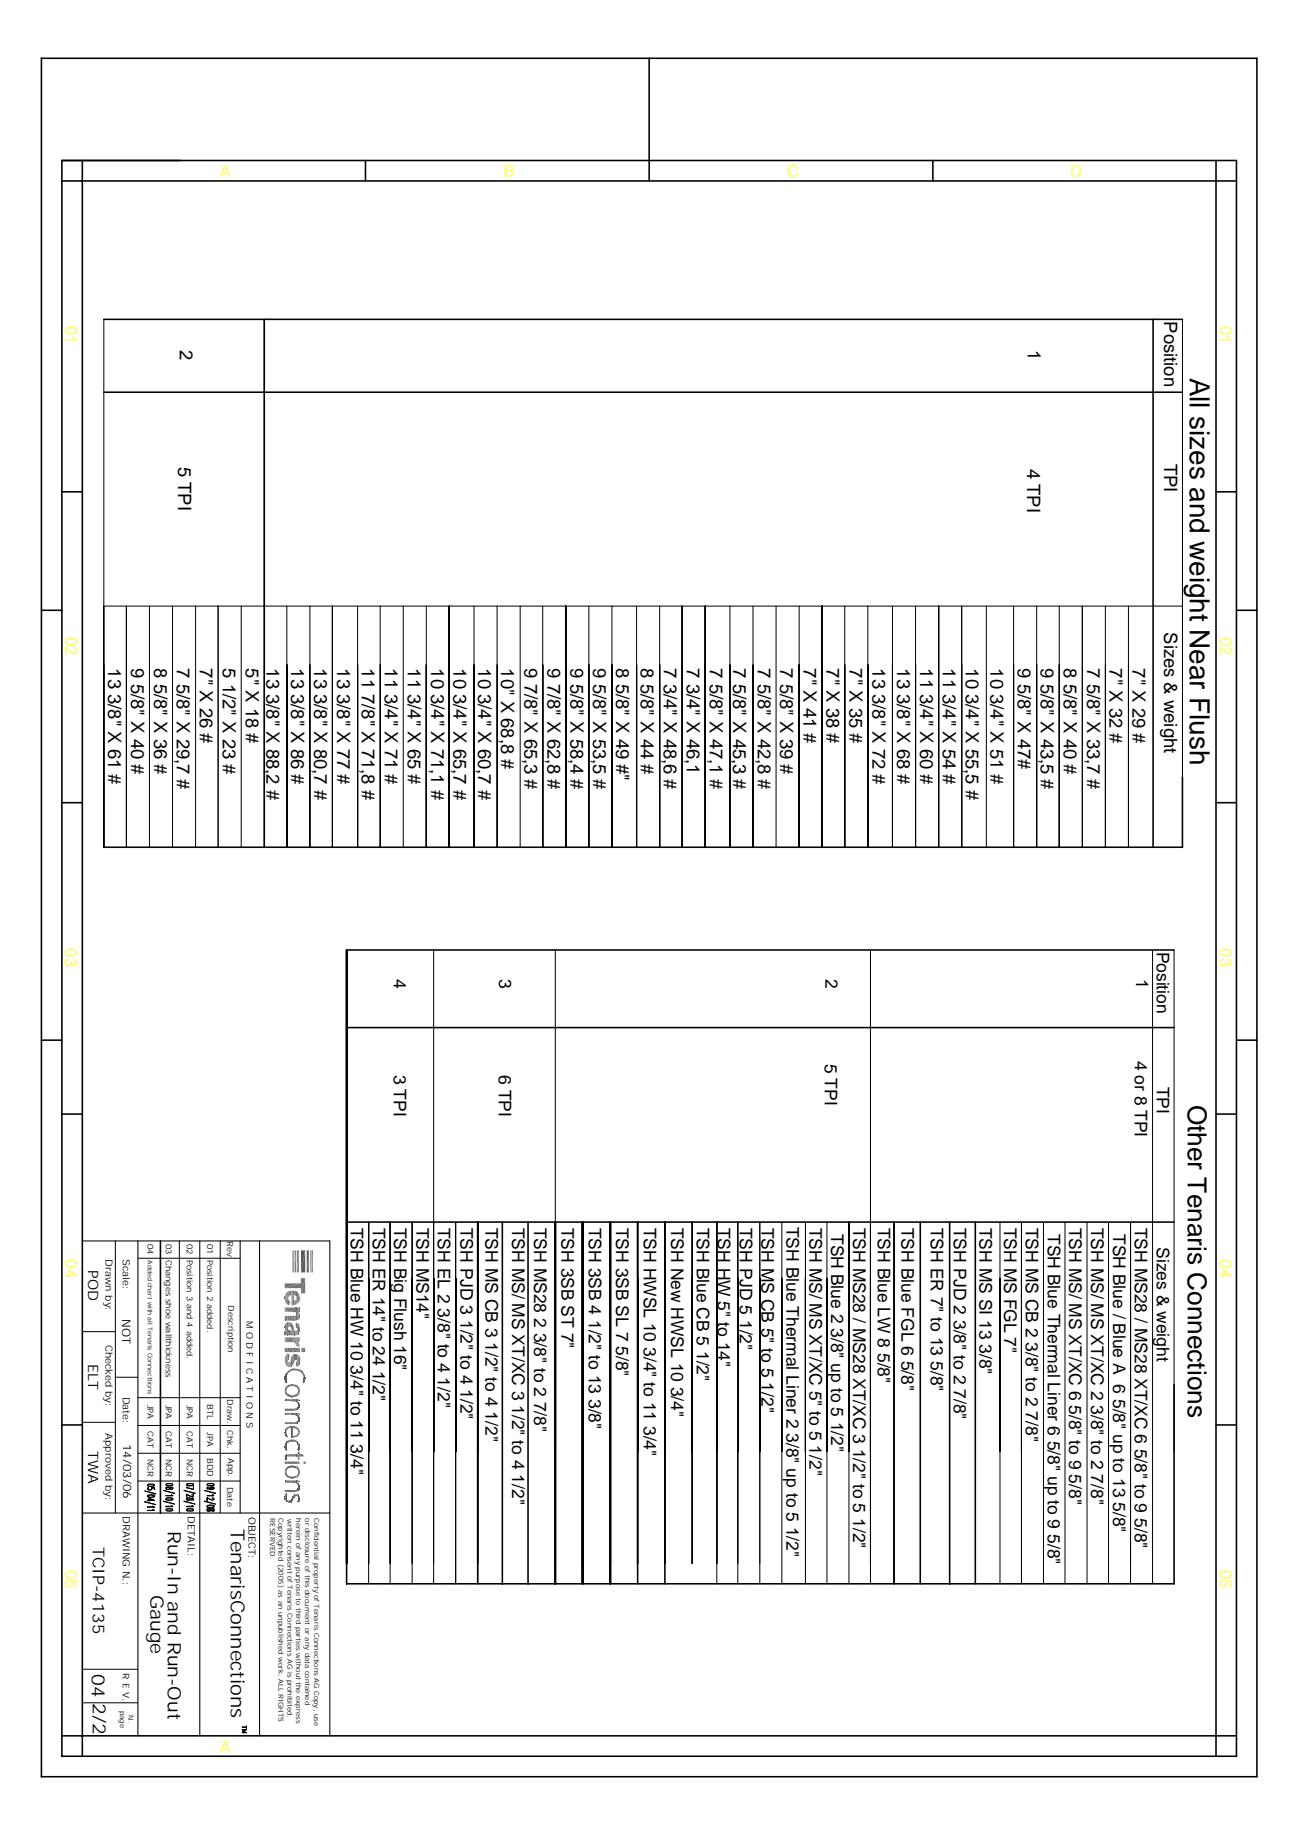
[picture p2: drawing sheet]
<svg xmlns="http://www.w3.org/2000/svg" width="210mm" height="297mm" viewBox="0 0 210 297" stroke-linecap="round" stroke-linejoin="round" font-family="sans-serif">
<defs><g id="words">
<text font-size="4.5" x="192.1" y="61" transform="rotate(90 192.1 61)">All sizes and weight Near Flush</text>
<text font-size="4.2" x="191.8" y="178.4" transform="rotate(90 191.8 178.4)">Other Tenaris Connections</text>
<text font-size="3.1" x="37.3" y="246.9" transform="rotate(90 37.3 246.9)">TenarisConnections</text>
<g font-size="3">
<text x="188" y="51.9" transform="rotate(90 188 51.9)">Position</text>
<text x="29" y="56.6" transform="rotate(90 29 56.6)">2</text>
<text x="165.9" y="56.5" transform="rotate(90 165.9 56.5)">1</text>
<text x="28.8" y="75.4" transform="rotate(90 28.8 75.4)">5 TPI</text>
<text x="165.9" y="75.7" transform="rotate(90 165.9 75.7)">4 TPI</text>
<text x="188" y="74.9" transform="rotate(90 188 74.9)">TPI</text>
<text x="17.4" y="108" transform="rotate(90 17.4 108)">13 3/8&quot; X 61 #</text>
<text x="21.2" y="108" transform="rotate(90 21.2 108)">9 5/8&quot; X 40 #</text>
<text x="24.9" y="108" transform="rotate(90 24.9 108)">8 5/8&quot; X 36 #</text>
<text x="28.5" y="108" transform="rotate(90 28.5 108)">7 5/8&quot; X 29,7 #</text>
<text x="32.3" y="108" transform="rotate(90 32.3 108)">7&quot; X 26 #</text>
<text x="36" y="108" transform="rotate(90 36 108)">5 1/2&quot; X 23 #</text>
<text x="39.7" y="108" transform="rotate(90 39.7 108)">5&quot; X 18 #</text>
<text x="43" y="108" transform="rotate(90 43 108)">13 3/8&quot; X 88,2 #</text>
<text x="47" y="108" transform="rotate(90 47 108)">13 3/8&quot; X 86 #</text>
<text x="50.7" y="108" transform="rotate(90 50.7 108)">13 3/8&quot; X 80,7 #</text>
<text x="54.4" y="108" transform="rotate(90 54.4 108)">13 3/8&quot; X 77 #</text>
<text x="58.4" y="108" transform="rotate(90 58.4 108)">11 7/8&quot; X 71,8 #</text>
<text x="62.1" y="108" transform="rotate(90 62.1 108)">11 3/4&quot; X 71 #</text>
<text x="65.9" y="108" transform="rotate(90 65.9 108)">11 3/4&quot; X 65 #</text>
<text x="69.6" y="108" transform="rotate(90 69.6 108)">10 3/4&quot; X 71,1 #</text>
<text x="73.2" y="108" transform="rotate(90 73.2 108)">10 3/4&quot; X 65,7 #</text>
<text x="77.2" y="108" transform="rotate(90 77.2 108)">10 3/4&quot; X 60,7 #</text>
<text x="80.9" y="108" transform="rotate(90 80.9 108)">10&quot; X 68,8 #</text>
<text x="84.7" y="108" transform="rotate(90 84.7 108)">9 7/8&quot; X 65,3 #</text>
<text x="88.4" y="108" transform="rotate(90 88.4 108)">9 7/8&quot; X 62,8 #</text>
<text x="92.1" y="108" transform="rotate(90 92.1 108)">9 5/8&quot; X 58,4 #</text>
<text x="95.8" y="108" transform="rotate(90 95.8 108)">9 5/8&quot; X 53,5 #</text>
<text x="99.5" y="108" transform="rotate(90 99.5 108)">8 5/8&quot; X 49 #&quot;</text>
<text x="103.5" y="108" transform="rotate(90 103.5 108)">8 5/8&quot; X 44 #</text>
<text x="107.2" y="108" transform="rotate(90 107.2 108)">7 3/4&quot; X 48,6 #</text>
<text x="110.9" y="108" transform="rotate(90 110.9 108)">7 3/4&quot; X 46,1</text>
<text x="114.6" y="108" transform="rotate(90 114.6 108)">7 5/8&quot; X 47,1 #</text>
<text x="118.4" y="108" transform="rotate(90 118.4 108)">7 5/8&quot; X 45,3 #</text>
<text x="122.3" y="108" transform="rotate(90 122.3 108)">7 5/8&quot; X 42,8 #</text>
<text x="126" y="108" transform="rotate(90 126 108)">7 5/8&quot; X 39 #</text>
<text x="129.7" y="108" transform="rotate(90 129.7 108)">7&quot; X 41 #</text>
<text x="133.4" y="108" transform="rotate(90 133.4 108)">7&quot; X 38 #</text>
<text x="137.2" y="108" transform="rotate(90 137.2 108)">7&quot; X 35 #</text>
<text x="140.9" y="108" transform="rotate(90 140.9 108)">13 3/8&quot; X 72 #</text>
<text x="144.9" y="108" transform="rotate(90 144.9 108)">13 3/8&quot; X 68 #</text>
<text x="148.6" y="108" transform="rotate(90 148.6 108)">11 3/4&quot; X 60 #</text>
<text x="152.2" y="108" transform="rotate(90 152.2 108)">11 3/4&quot; X 54 #</text>
<text x="156" y="108" transform="rotate(90 156 108)">10 3/4&quot; X 55,5 #</text>
<text x="159.9" y="108" transform="rotate(90 159.9 108)">10 3/4&quot; X 51 #</text>
<text x="164.3" y="108" transform="rotate(90 164.3 108)">9 5/8&quot; X 47#</text>
<text x="168.1" y="108" transform="rotate(90 168.1 108)">9 5/8&quot; X 43,5 #</text>
<text x="171.8" y="108" transform="rotate(90 171.8 108)">8 5/8&quot; X 40 #</text>
<text x="175.5" y="108" transform="rotate(90 175.5 108)">7 5/8&quot; X 33,7 #</text>
<text x="179.2" y="108" transform="rotate(90 179.2 108)">7&quot; X 32 #</text>
<text x="182.9" y="108" transform="rotate(90 182.9 108)">7&quot; X 29 #</text>
<text x="188" y="102.1" transform="rotate(90 188 102.1)">Sizes &amp; weight</text>
<text x="27.1" y="247.2" transform="rotate(90 27.1 247.2)">Run-In and Run-Out</text>
<text x="24.3" y="257.6" transform="rotate(90 24.3 257.6)">Gauge</text>
<text x="14.8" y="270.4" transform="rotate(90 14.8 270.4)">04</text>
<text x="15" y="275.1" transform="rotate(90 15 275.1)">2/2</text>
</g>
<g font-size="2.8">
<text x="186.8" y="153.7" transform="rotate(90 186.8 153.7)">Position</text>
<text x="63.6" y="158.1" transform="rotate(90 63.6 158.1)">4</text>
<text x="80.6" y="158.1" transform="rotate(90 80.6 158.1)">3</text>
<text x="133.3" y="158.1" transform="rotate(90 133.3 158.1)">2</text>
<text x="183.5" y="158.2" transform="rotate(90 183.5 158.2)">1</text>
<text x="63.6" y="173.6" transform="rotate(90 63.6 173.6)">3 TPI</text>
<text x="80.5" y="173.7" transform="rotate(90 80.5 173.7)">6 TPI</text>
<text x="133.2" y="171.8" transform="rotate(90 133.2 171.8)">5 TPI</text>
<text x="183.2" y="171.3" transform="rotate(90 183.2 171.3)">4 or 8 TPI</text>
<text x="186.8" y="175.5" transform="rotate(90 186.8 175.5)">TPI</text>
<text x="56.6" y="198.3" transform="rotate(90 56.6 198.3)">TSH Blue HW 10 3/4&quot; to 11 3/4&quot;</text>
<text x="60.2" y="198.3" transform="rotate(90 60.2 198.3)">TSH ER 14&quot; to 24 1/2&quot;</text>
<text x="63.7" y="198.3" transform="rotate(90 63.7 198.3)">TSH Big Flush 16&quot;</text>
<text x="67.2" y="198.3" transform="rotate(90 67.2 198.3)">TSH MS14&quot;</text>
<text x="70.7" y="198.3" transform="rotate(90 70.7 198.3)">TSH EL 2 3/8&quot; to 4 1/2&quot;</text>
<text x="74.3" y="198.3" transform="rotate(90 74.3 198.3)">TSH PJD 3 1/2&quot; to 4 1/2&quot;</text>
<text x="78.4" y="198.3" transform="rotate(90 78.4 198.3)">TSH MS CB 3 1/2&quot; to 4 1/2&quot;</text>
<text x="82.7" y="198.3" transform="rotate(90 82.7 198.3)">TSH MS/ MS XT/XC 3 1/2&quot; to 4 1/2&quot;</text>
<text x="86.3" y="198.3" transform="rotate(90 86.3 198.3)">TSH MS28 2 3/8&quot; to 2 7/8&quot;</text>
<text x="90.7" y="198.3" transform="rotate(90 90.7 198.3)">TSH 3SB ST 7&quot;</text>
<text x="95.1" y="198.3" transform="rotate(90 95.1 198.3)">TSH 3SB 4 1/2&quot; to 13 3/8&quot;</text>
<text x="99.5" y="198.3" transform="rotate(90 99.5 198.3)">TSH 3SB SL 7 5/8&quot;</text>
<text x="104" y="198.3" transform="rotate(90 104 198.3)">TSH HWSL 10 3/4&quot; to 11 3/4&quot;</text>
<text x="108.4" y="198.3" transform="rotate(90 108.4 198.3)">TSH New HWSL 10 3/4&quot;</text>
<text x="112.5" y="198.3" transform="rotate(90 112.5 198.3)">TSH Blue CB 5 1/2&quot;</text>
<text x="115.9" y="198.3" transform="rotate(90 115.9 198.3)">TSH HW 5&quot; to 14&quot;</text>
<text x="119.5" y="198.3" transform="rotate(90 119.5 198.3)">TSH PJD 5 1/2&quot;</text>
<text x="122.9" y="198.3" transform="rotate(90 122.9 198.3)">TSH MS CB 5&quot; to 5 1/2&quot;</text>
<text x="127" y="198.1" transform="rotate(90 127 198.1)">TSH Blue Thermal Liner 2 3/8&quot; up to 5 1/2&quot;</text>
<text x="130.7" y="198.3" transform="rotate(90 130.7 198.3)">TSH MS/ MS XT/XC 5&quot; to 5 1/2&quot;</text>
<text x="134.2" y="199.3" transform="rotate(90 134.2 199.3)">TSH Blue 2 3/8&quot; up to 5 1/2&quot;</text>
<text x="137.8" y="198.3" transform="rotate(90 137.8 198.3)">TSH MS28 / MS28 XT/XC 3 1/2&quot; to 5 1/2&quot;</text>
<text x="141.7" y="198.3" transform="rotate(90 141.7 198.3)">TSH Blue LW 8 5/8&quot;</text>
<text x="145.5" y="198.3" transform="rotate(90 145.5 198.3)">TSH Blue FGL 6 5/8&quot;</text>
<text x="150.3" y="198.3" transform="rotate(90 150.3 198.3)">TSH ER 7&quot; to 13 5/8&quot;</text>
<text x="154" y="198.3" transform="rotate(90 154 198.3)">TSH PJD 2 3/8&quot; to 2 7/8&quot;</text>
<text x="158.2" y="198.3" transform="rotate(90 158.2 198.3)">TSH MS SI 13 3/8&quot;</text>
<text x="162.1" y="198.3" transform="rotate(90 162.1 198.3)">TSH MS FGL 7&quot;</text>
<text x="165.6" y="198.3" transform="rotate(90 165.6 198.3)">TSH MS CB 2 3/8&quot; to 2 7/8&quot;</text>
<text x="169.2" y="199.3" transform="rotate(90 169.2 199.3)">TSH Blue Thermal Liner 6 5/8&quot; up to 9 5/8&quot;</text>
<text x="172.6" y="198.3" transform="rotate(90 172.6 198.3)">TSH MS/ MS XT/XC 6 5/8&quot; to 9 5/8&quot;</text>
<text x="176.2" y="198.3" transform="rotate(90 176.2 198.3)">TSH MS/ MS XT/XC 2 3/8&quot; to 2 7/8&quot;</text>
<text x="179.7" y="199.3" transform="rotate(90 179.7 199.3)">TSH Blue / Blue A 6 5/8&quot; up to 13 5/8&quot;</text>
<text x="183.2" y="198.3" transform="rotate(90 183.2 198.3)">TSH MS28 / MS28 XT/XC 6 5/8&quot; to 9 5/8&quot;</text>
<text x="186.8" y="201.4" transform="rotate(90 186.8 201.4)">Sizes &amp; weight</text>
</g>
<g font-size="2.7" fill="#ff0">
<text x="35.5" y="28.5">A</text>
<text x="81.3" y="28.5">B</text>
<text x="127.1" y="28.5">C</text>
<text x="172.8" y="28.5">D</text>
<text x="10.6" y="52.7" transform="rotate(90 10.6 52.7)">01</text>
<text x="197" y="52.7" transform="rotate(90 197 52.7)">01</text>
<text x="10.6" y="102.9" transform="rotate(90 10.6 102.9)">02</text>
<text x="197" y="102.9" transform="rotate(90 197 102.9)">02</text>
<text x="10.6" y="153.2" transform="rotate(90 10.6 153.2)">03</text>
<text x="197" y="153.2" transform="rotate(90 197 153.2)">03</text>
<text x="10.6" y="203.4" transform="rotate(90 10.6 203.4)">04</text>
<text x="197" y="203.4" transform="rotate(90 197 203.4)">04</text>
<text x="10.6" y="253.6" transform="rotate(90 10.6 253.6)">05</text>
<text x="197" y="253.6" transform="rotate(90 197 253.6)">05</text>
<text x="35.5" y="283.1">A</text>
</g>
<text font-size="2.7" x="15" y="249.8" transform="rotate(90 15 249.8)">TCIP-4135</text>
<g font-size="2.3">
<text x="14.2" y="205.2" transform="rotate(90 14.2 205.2)">POD</text>
<text x="14.2" y="220.2" transform="rotate(90 14.2 220.2)">ELT</text>
<text x="14.2" y="234.4" transform="rotate(90 14.2 234.4)">TWA</text>
</g>
<g font-size="1.9">
<text x="19.7" y="213" transform="rotate(90 19.7 213)">NOT</text>
<text x="19.9" y="233.2" transform="rotate(90 19.9 233.2)">14/03/06</text>
</g>
<g font-size="1.6">
<text x="17" y="203.4" transform="rotate(90 17 203.4)">Drawn by:</text>
<text x="19.8" y="203.4" transform="rotate(90 19.8 203.4)">Scale:</text>
<text x="17" y="217.2" transform="rotate(90 17 217.2)">Checked by:</text>
<text x="19.8" y="225.6" transform="rotate(90 19.8 225.6)">Date:</text>
<text x="17" y="231.5" transform="rotate(90 17 231.5)">Approved by:</text>
<text x="19.8" y="244.9" transform="rotate(90 19.8 244.9)">DRAWING N.:</text>
<text x="30.3" y="244.9" transform="rotate(90 30.3 244.9)">DETAIL:</text>
<text x="40.1" y="245" transform="rotate(90 40.1 245)">OBJECT:</text>
</g>
<g font-size="1.5">
<text x="39.8" y="213.4" transform="rotate(90 39.8 213.4)">M O D F I C A T I O N S</text>
<text x="19.8" y="270.3" transform="rotate(90 19.8 270.3)">R E V.</text>
</g>
<g font-size="1.4">
<text x="23.8" y="200.9" transform="rotate(90 23.8 200.9)">04</text>
<text x="26.8" y="200.9" transform="rotate(90 26.8 200.9)">03</text>
<text x="26.8" y="203.5" transform="rotate(90 26.8 203.5)">Changes shoe wallthickness</text>
<text x="30.1" y="200.9" transform="rotate(90 30.1 200.9)">02</text>
<text x="30.1" y="203.5" transform="rotate(90 30.1 203.5)">Position 3 and 4 added.</text>
<text x="33.4" y="200.9" transform="rotate(90 33.4 200.9)">01</text>
<text x="33.4" y="203.5" transform="rotate(90 33.4 203.5)">Position 2 added.</text>
<text x="36.7" y="200.5" transform="rotate(90 36.7 200.5)">Rev</text>
<text x="36.8" y="210.8" transform="rotate(90 36.8 210.8)">Description</text>
<text x="23.8" y="226.8" transform="rotate(90 23.8 226.8)">JPA</text>
<text x="26.8" y="226.8" transform="rotate(90 26.8 226.8)">JPA</text>
<text x="30.1" y="226.8" transform="rotate(90 30.1 226.8)">JPA</text>
<text x="33.4" y="226.8" transform="rotate(90 33.4 226.8)">BTL</text>
<text x="36.7" y="226" transform="rotate(90 36.7 226)">Draw.</text>
<text x="23.8" y="231.2" transform="rotate(90 23.8 231.2)">CAT</text>
<text x="26.8" y="231.2" transform="rotate(90 26.8 231.2)">CAT</text>
<text x="30.1" y="231.2" transform="rotate(90 30.1 231.2)">CAT</text>
<text x="33.4" y="231.3" transform="rotate(90 33.4 231.3)">JPA</text>
<text x="36.7" y="231" transform="rotate(90 36.7 231)">Chk.</text>
<text x="23.8" y="235.6" transform="rotate(90 23.8 235.6)">NCR</text>
<text x="26.8" y="235.6" transform="rotate(90 26.8 235.6)">NCR</text>
<text x="30.1" y="235.6" transform="rotate(90 30.1 235.6)">NCR</text>
<text x="33.4" y="235.5" transform="rotate(90 33.4 235.5)">BDD</text>
<text x="36.8" y="235.5" transform="rotate(90 36.8 235.5)">App.</text>
<text x="36.7" y="240.1" transform="rotate(90 36.7 240.1)">Date</text>
</g>
<g font-size="1.1">
<text x="43.6" y="245.2" transform="rotate(90 43.6 245.2)">RESERVED.</text>
<text x="45" y="245.2" transform="rotate(90 45 245.2)">Copyrighted (2005) as an unpublished work. ALL RIGHTS</text>
<text x="46.4" y="245.3" transform="rotate(90 46.4 245.3)">written consent of Tenaris Connections AG is prohibited.</text>
<text x="47.8" y="245.2" transform="rotate(90 47.8 245.2)">herein of any purpose to third parties without the express</text>
<text x="49.3" y="245.2" transform="rotate(90 49.3 245.2)">or disclosure of this document or any data contained</text>
<text x="50.7" y="245.2" transform="rotate(90 50.7 245.2)">Confidential property of Tenaris Connections AG Copy, use</text>
<text x="19.4" y="276.3" transform="rotate(90 19.4 276.3)">page</text>
<text x="20.7" y="277" transform="rotate(90 20.7 277)">N.</text>
</g>
<text font-size="1" x="23.9" y="203.6" transform="rotate(90 23.9 203.6)">Added chart with all Tenaris Connecttions</text>
</g></defs>
<g fill="none" stroke="#000" stroke-width=".25">
<path d="M6.7 9.4h196.2v277.5h-196.2zM104.8 9.4v19.8M10 25.9h189.6v257.7h-189.6zM13.3 25.9v3.3h186.3M59 25.9v3.3M150.6 25.9v3.3M196.3 25.9v254.4h-183v-251.1h-3.3M16.8 51.6h174.1M42.7 51.6v85.2M186.2 51.6v85.2M10 79.4h3.3M16.8 63.3h174.1"/>
<path d="M196.3 79.4h3.3M6.7 98.6h3.3M199.6 98.6h3.3M10 129.6h3.3M190.9 125.5v11.3h-174.1M196.3 129.6h3.3M189.6 153.4h-133.6v102.4h133.6v-32.2M6.7 168h3.3M10 179.9h3.3M56 166h133.6M196.3 179.9h3.3M199.6 168h3.3"/>
<path d="M56 197.4h133.6M77.1 197.4v58.4M81.1 197.4v58.4M85.3 197.4v58.4M89.7 197.4v55.1zM89.7 197.4v58.4M94.1 197.4v55.1zM94.1 197.4v58.4zM98.6 197.4v55.1zM98.6 197.4v58.4M103 197.4v55.1zM103 197.4v58.4z"/>
<path d="M107.4 197.4v55.1zM107.4 197.4v58.4M111.8 197.4v55.1zM115.7 197.4v55.1M144.4 197.4v58.4M148.6 197.4v58.4M153.3 197.4v58.4M157.5 197.4v58.4M10 230.1h3.3M196.3 230.1h3.3M10 280.3h3.3v3.3M199.6 280.3h-3.3v3.3"/>
</g>
<g fill="none" stroke="#000" stroke-width=".16">
<path d="M16.8 51.6v85.2v-38.9h174.1M42.7 51.6v85.2M190.9 51.6v85.2M20.4 97.9v38.9M24.1 97.9v38.9M27.9 97.9v38.9M31.6 97.9v38.9M35.2 97.9v38.9M38.9 97.9v38.9M46.3 97.9v38.9M50 97.9v38.9M53.7 97.9v38.9z"/>
<path d="M57.7 97.9v38.9M61.4 97.9v38.9M65.1 97.9v38.9M68.8 97.9v38.9v-29.4M72.6 97.9v38.9zM76.5 97.9v38.9M80.3 97.9v38.9M84 97.9v38.9M87.6 97.9v38.9v-29.4M91.4 97.9v38.9zM95.1 97.9v38.9M98.8 97.9v38.9"/>
<path d="M102.8 97.9v38.9M106.5 97.9v38.9M110.2 97.9v38.9zM110.2 97.9v38.9M113.9 97.9v38.9zM117.9 97.9v38.9M121.6 97.9v38.9M125.3 97.9v38.9M129 97.9v38.9v-29.4M132.8 97.9v38.9zM136.4 97.9v38.9M140.1 97.9v38.9"/>
<path d="M144.1 97.9v38.9M147.8 97.9v38.9M151.6 97.9v38.9zM151.6 97.9v38.9M155.3 97.9v38.9M159.3 97.9v38.9M163.7 97.9v38.9M167.4 97.9v38.9M171 97.9v38.9M174.8 97.9v38.9M178.5 97.9v38.9M182.2 97.9v38.9"/>
<path d="M16.8 107.4v29.4M57.7 107.4v29.4zM68.8 107.4v29.4zM76.5 107.4v29.4zM87.6 107.4v29.4zM95.1 107.4v29.4zM98.8 107.4v29.4zM102.8 107.4v29.4zM117.9 107.4v29.4zM129 107.4v29.4zM136.4 107.4v29.4zM140.1 107.4v29.4z"/>
<path d="M144.1 107.4v29.4zM56 153.4v99.1M70 153.4v102.4M89.7 153.4v102.4M140.5 153.4v102.4M186.1 153.4v102.4M189.6 153.4v81.1M59.5 197.4v58.4M63 197.4v58.4M66.5 197.4v58.4M73.6 197.4v58.4M77.1 197.4v37.1z"/>
<path d="M77.1 197.4v55.1M94.1 197.4v55.1M98.6 197.4v55.1M103 197.4v55.1M107.4 197.4v55.1M111.8 197.4v55.1M115.7 197.4v58.4M119.1 197.4v58.4M122.7 197.4v58.4M126.2 197.4v58.4M130 197.4v58.4M133.5 197.4v58.4"/>
<path d="M137.1 197.4v37.1zM137.1 197.4v58.4M161.5 197.4v58.4M168.5 197.4v58.4M172 197.4v58.4M175.5 197.4v58.4M179 197.4v58.4M182.5 197.4v58.4M56 206.4v28.1zM59.5 206.4v28.1zM63 206.4v28.1zM66.5 206.4v28.1z"/>
<path d="M70 206.4v28.1zM73.6 206.4v28.1zM77.1 206.4v28.1zM89.7 206.4v28.1zM94.1 206.4v28.1zM98.6 206.4v28.1zM103 206.4v28.1zM107.4 206.4v28.1zM111.8 206.4v28.1zM115.7 206.4v28.1zM119.1 206.4v28.1zM122.7 206.4v28.1z"/>
<path d="M126.2 206.4v28.1zM130 206.4v28.1zM164.9 206.4v28.1v-37.1v58.4M77.1 234.5v-37.1v58.4M182.5 234.5v-37.1v55.1"/>
</g>
<g fill="#0037dd">
<path d="M48.9 234.9l.1 .3h-.1z"/>
<path d="M48.3 234.9h.6l-.6 .3z"/>
<path d="M48.3 235.2l.6-.3v.3z"/>
<path d="M48.1 234.5h.2l-.2 1.2z"/>
<path d="M48.3 234.5v1.2h-.2z"/>
<path d="M47.9 234.9h.2l-.2 .3z"/>
<path d="M48.1 234.9v.3h-.2z"/>
<path d="M47.9 234.9v.3z"/>
<path d="M47.4 234.9h.5l-.5 .3z"/>
<path d="M47.4 235.2l.5-.3v.3z"/>
<path d="M47.3 234.9h.1l-.1 .3z"/>
<path d="M47.4 234.9v.3h-.1z"/>
<path d="M47 234.9h.3l-.3 .3z"/>
<path d="M47 235.2l.3-.3v.3z"/>
<path d="M46.8 234.9h.2l-.2 .3z"/>
<path d="M47 234.9v.3h-.2z"/>
<path d="M46.7 234.9h.1l-.1 .3z"/>
<path d="M46.8 234.9v.3h-.1z"/>
<path d="M46.6 234.9h.1l-.1 .3z"/>
<path d="M46.7 234.9v.3h-.1z"/>
<path d="M46.3 235l.3-.1-.3 .3z"/>
<path d="M46.6 234.9v.3h-.3z"/>
<path d="M46.2 235.5v.2z"/>
<path d="M46.2 235h.1l-.1 .4z"/>
<path d="M46.3 235l-.1 .4z"/>
<path d="M46.2 235v.5z"/>
<path d="M46.2 235v.7z"/>
<path d="M46.2 235l-.1 .8v-.7z"/>
<path d="M46.2 235v.7l-.1 .1z"/>
<path d="M46.1 235.1v.7l-.1-.4z"/>
<path d="M46.1 235.1v.7z"/>
</g>
<path d="M13.3 200.4h40v79.9M22.3 200.4v79.9M38.8 200.4v44M41.9 200.4v79.9" fill="none" stroke="#000" stroke-width=".17"/>
<path d="M13.3 215.1h5.3M18.6 200.4v44M22.3 203.2h16.5M29 200.4v44M32.3 200.4v44M35.6 200.4v44zM13.3 229.7h5.3M18.6 222.4h3.7M22.3 230.2h16.5M22.3 225.7h16.5" fill="none" stroke="#000" stroke-width=".16"/>
<g fill="#767676">
<path d="M48.4 212.2v.7z"/>
<path d="M48.4 211.2v.7z"/>
<path d="M48.3 212.1l.1 .1-.1 .8z"/>
<path d="M48.4 212.2l-.1 .8z"/>
<path d="M48.3 211.2h.1l-.1 .7z"/>
<path d="M48.4 211.2v.7h-.1z"/>
<path d="M48.3 211.9v.2v1z"/>
<path d="M48.3 212.1v1z"/>
<path d="M48.3 211.2v.7z"/>
<path d="M48.2 211.9h.1l-.1 1.2z"/>
<path d="M48.3 211.9v1.2h-.1z"/>
<path d="M48.2 211.2h.1l-.1 .7z"/>
<path d="M48.3 211.2v.7h-.1z"/>
</g>
<path d="M48 211.2v2" fill="none" stroke="#767676" stroke-width=".25"/>
<g fill="#767676">
<path d="M47.9 212.3v.9z"/>
<path d="M47.9 211.2v1.1z"/>
<path d="M47.9 212.3l-.1 1z"/>
<path d="M47.8 211.2h.1l-.1 .7z"/>
<path d="M47.9 211.2v1.1l-.1-.4z"/>
<path d="M47.8 211.2v.7z"/>
<path d="M47.6 212.5l.2-.1-.2 .9z"/>
<path d="M47.8 212.4v.9h-.2z"/>
<path d="M47.4 212.5h.2l-.2 .8z"/>
<path d="M47.6 212.5v.8h-.2z"/>
<path d="M47.4 212.5v.8z"/>
<path d="M47.2 212.5h.2l-.2 .8z"/>
<path d="M47.4 212.5v.8h-.2z"/>
<path d="M47 211.2h.8l-.8 .7z"/>
<path d="M47 211.9l.8-.7v.7z"/>
<path d="M46.8 212.5h.4l-.4 .8z"/>
<path d="M47.2 212.5v.8h-.4z"/>
<path d="M46.4 212.5h.4l-.4 .8z"/>
<path d="M46.8 212.5v.8h-.4z"/>
<path d="M46.2 211.2h.8l-.8 .7z"/>
<path d="M46.2 211.9l.8-.7v.7z"/>
<path d="M46.1 211.2h.1l-.1 .7z"/>
<path d="M46.2 211.2v.7h-.1z"/>
<path d="M46.1 212.5h.3l-.3 .8z"/>
<path d="M46.4 212.5v.8h-.3z"/>
<path d="M46.1 212.5v.8z"/>
<path d="M46.1 212.6l-.1 .6z"/>
<path d="M46.1 212.6v.7l-.1-.1z"/>
<path d="M46 211.2h.1l-.1 .7z"/>
<path d="M46.1 211.2v.7h-.1z"/>
</g>
<g fill="#00b85c">
<path d="M48.6 201.9h.7l-.7 3.6z"/>
<path d="M49.3 201.9v3.6h-.7z"/>
</g>
<g fill="#767676">
<path d="M48.6 206.4h.7l-.7 2.5z"/>
<path d="M49.3 206.4v2.5h-.7z"/>
<path d="M46 207.3h2.6l-2.6 .7z"/>
<path d="M46 208l2.6-.7v.7z"/>
</g>
<path d="M48.1 201.9v3.6" fill="none" stroke="#dd00a5" stroke-width=".34"/>
<path d="M47.3 201.9v3.6" fill="none" stroke="#00b85c" stroke-width=".17"/>
<path d="M47.7 201.9v3.6" fill="none" stroke="#0037dd" stroke-width=".17"/>
<g fill="#767676">
<path d="M48.3 209.3l.2 .3-.2 .6z"/>
<path d="M48.3 209v.3v.9z"/>
<path d="M48.3 209.3v.9z"/>
<path d="M47.9 208.6l.4 .4-.4 1.6z"/>
<path d="M48.3 209v1.2l-.4 .4z"/>
<path d="M47.8 208.6h.1l-.1 .8z"/>
<path d="M47.9 208.6v1.2l-.1-.4z"/>
<path d="M47.9 209.8l-.1 .9z"/>
<path d="M47.8 208.5v.8z"/>
<path d="M47.8 208.6v.8z"/>
<path d="M47.6 210.1l.2-.2-.2 .8z"/>
<path d="M47.8 209.9v.8h-.2z"/>
<path d="M47.5 210.1h.1l-.1 .6z"/>
<path d="M47.6 210.1v.6h-.1z"/>
<path d="M47.5 208.5h.3l-.3 .6z"/>
<path d="M47.8 208.5v.8l-.3-.2z"/>
</g>
<path d="M47.4 208.5v2.3" fill="none" stroke="#767676" stroke-width=".25"/>
<path d="M47.1 208.5v2.3M47.2 208.5v2.3" fill="none" stroke="#767676" stroke-width=".16"/>
<g fill="#767676">
<path d="M47 208.5h.1l-.1 .6z"/>
<path d="M47.1 208.5v.6h-.1z"/>
<path d="M46.7 210.2l.2 .1-.2 .4z"/>
<path d="M46.7 208.5h.3l-.3 .9z"/>
<path d="M47 208.5v.6l-.3 .3z"/>
<path d="M46.7 210.1v.1v.6z"/>
<path d="M46.7 210.2v.6z"/>
<path d="M46.6 210l.1 .1-.1 .6z"/>
<path d="M46.7 210.1v.7l-.1-.1z"/>
<path d="M46.6 209.6v1.1z"/>
<path d="M46.6 210v.7z"/>
<path d="M46.5 209.5l.1 .1-.1 1.1z"/>
<path d="M46.6 209.6v1.1h-.1z"/>
<path d="M46.5 208.6l.2-.1-.2 1z"/>
<path d="M46.7 208.5v.9l-.2 .1z"/>
<path d="M46.3 208.7l.2-.1-.2 2z"/>
</g>
<path d="M46.4 208.6v2.1" fill="none" stroke="#767676" stroke-width=".17"/>
<g fill="#767676">
<path d="M46.1 208.9l.2-.2-.2 1.7z"/>
<path d="M46.3 208.7v1.9l-.2-.2z"/>
<path d="M46.1 208.9v1.3z"/>
<path d="M46.1 208.9v1.5v-.2z"/>
<path d="M46 209.4v.5z"/>
<path d="M46.1 209.2l-.1 .7z"/>
<path d="M46.1 209.2v1l-.1-.3z"/>
</g>
<path d="M50.2 201.9v3.6" fill="none" stroke="#00b85c" stroke-width=".17"/>
<path d="M50.5 201.9v3.6" fill="none" stroke="#dd00a5" stroke-width=".17"/>
<path d="M49.7 201.9v3.6" fill="none" stroke="#0037dd" stroke-width=".34"/>
<g fill="#0037dd">
<path d="M48.3 224.1l.1 .5-.1 .5z"/>
<path d="M48.2 224l.1 .1-.1 1.2z"/>
<path d="M48.3 224.1v1l-.1 .2z"/>
<path d="M48.2 224.6l-.1 .8z"/>
<path d="M48.1 223.8l.1 .2-.1 .4z"/>
<path d="M48.2 224v.6l-.1-.2z"/>
<path d="M48.1 224.9l-.2 .6v-.4z"/>
<path d="M48.1 224.9v.5l-.2 .1z"/>
<path d="M47.9 223.7l.2 .1-.2 .2z"/>
<path d="M48.1 223.8v.6l-.2-.4z"/>
<path d="M47.2 225.4l.7-.3-.7 .6z"/>
<path d="M47.2 225.7l.7-.6v.4z"/>
<path d="M47.2 223.5l.7 .2-.7 .1z"/>
<path d="M47.2 223.8l.7-.1v.3z"/>
<path d="M46.5 225.1l.7 .3-.7 .1z"/>
<path d="M46.5 225.5l.7-.1v.3z"/>
<path d="M46.5 223.7l.7-.2-.7 .5z"/>
<path d="M46.5 224l.7-.5v.3z"/>
<path d="M46.3 224.9l.2 .2-.2 .3z"/>
<path d="M46.5 225.1v.4l-.2-.1z"/>
<path d="M46.3 223.8l.2-.1-.2 .7z"/>
<path d="M46.5 223.7v.3l-.2 .4z"/>
<path d="M46.2 224.6l.1 .3-.1 .4z"/>
<path d="M46.3 224.9v.5l-.1-.1z"/>
<path d="M46.3 223.8l-.1 .8z"/>
<path d="M46.1 224.1v1l-.1-.5z"/>
<path d="M46.2 224l-.1 1.1v-1z"/>
<path d="M46.2 224v1.3l-.1-.2z"/>
<path d="M49.3 222.5v.2z"/>
<path d="M49.2 222.1l.1 .4-.1 .7z"/>
<path d="M49.3 222.5l-.1 .7z"/>
<path d="M49.2 222.1v1.1z"/>
<path d="M49.1 221.8l.1 .3-.1 1.3z"/>
<path d="M49.2 222.1l-.1 1.3z"/>
<path d="M49 221.8h.1l-.1 1.6z"/>
<path d="M49.1 221.8v1.6h-.1z"/>
<path d="M49 222.7v.7z"/>
<path d="M48.9 223.2v.2z"/>
<path d="M49 222.9l-.1 .5z"/>
<path d="M49 222.9v.5h-.1z"/>
<path d="M48.9 221.6l.1 .2-.1 .3z"/>
<path d="M49 221.8v.9l-.1-.6z"/>
<path d="M48.9 221.4v.2v.3z"/>
<path d="M48.9 221.6v.5v-.2z"/>
<path d="M48.5 221.2l.4 .2-.4 .2z"/>
<path d="M48.5 221.6l.4-.2v.5z"/>
<path d="M48.2 221.1l.3 .1-.3 .2z"/>
<path d="M48.2 221.4l.3-.2v.4z"/>
<path d="M47.9 221.1h.3l-.3 .2z"/>
<path d="M48.2 221.1v.3l-.3-.1z"/>
<path d="M47.2 221l.7 .1-.7 .2z"/>
<path d="M47.2 221.3l.7-.2v.2z"/>
<path d="M47.2 221.1v-.1v.3z"/>
<path d="M47.2 221v.3z"/>
<path d="M46.7 221.3l.5-.2-.5 .6z"/>
<path d="M47.2 221.1v.2l-.5 .4z"/>
<path d="M46.6 221.3h.1l-.1 .5z"/>
<path d="M46.7 221.3l-.1 .5z"/>
<path d="M46.3 223.2l.1 .2z"/>
<path d="M46.6 221.3l-.3 .9v-.5z"/>
<path d="M46.6 221.3v.5l-.3 .4z"/>
<path d="M46.3 223v.4z"/>
<path d="M46.3 223.2v.2z"/>
<path d="M46.2 222.7l.1 .3-.1 .4z"/>
<path d="M46.3 223v.4h-.1z"/>
<path d="M46.3 221.7l-.1 .8z"/>
<path d="M46.2 222.7v.7z"/>
<path d="M46.2 221.8v.9z"/>
<path d="M46.1 221.9l.1-.1-.1 1.6z"/>
<path d="M46.2 221.8v1.6h-.1z"/>
<path d="M46.1 221.9v1.4z"/>
<path d="M46.1 221.9v1.5z"/>
<path d="M46.1 221.9l-.1 1z"/>
<path d="M46.1 221.9v1.4l-.1-.4z"/>
<path d="M46 222.3v.6z"/>
</g>
<g fill="#767676">
<path d="M48.7 217.7h.6l-.6 .7z"/>
<path d="M49.3 217.7v.7h-.6z"/>
<path d="M48 217.7h.4l-.4 .7z"/>
<path d="M48.4 217.7v.7h-.4z"/>
<path d="M47.2 217.7h.8l-.8 .7z"/>
<path d="M47.2 218.4l.8-.7v.7z"/>
<path d="M46.4 217.7h.8l-.8 .7z"/>
<path d="M46.4 218.4l.8-.7v.7z"/>
<path d="M46 217.7h.4l-.4 .7z"/>
<path d="M46.4 217.7v.7h-.4z"/>
<path d="M48.4 214.5v.5z"/>
<path d="M48.2 213.8l.2 .7-.2 .9z"/>
<path d="M48.4 214.5v.5l-.2 .4z"/>
<path d="M48.2 213.8v1.7z"/>
<path d="M48 213.7l.2 .1-.2 1.8z"/>
<path d="M48.2 213.8v1.7l-.2 .1z"/>
<path d="M48 214.6l-.1 1z"/>
<path d="M48 214.6v1h-.1z"/>
<path d="M47.9 213.7h.1l-.1 .8z"/>
<path d="M48 213.7v.9l-.1-.1z"/>
<path d="M47.9 213.7v.7z"/>
<path d="M47.9 213.7v.8z"/>
<path d="M47.8 214.9h.1l-.1 .8z"/>
<path d="M47.9 214.9l-.1 .8z"/>
<path d="M47.8 215v-.1v.8z"/>
<path d="M47.8 214.9v.8z"/>
<path d="M47.8 213.6l.1 .1-.1 .6z"/>
<path d="M47.9 213.7v.7l-.1-.1z"/>
<path d="M47.6 215h.2l-.2 .7z"/>
<path d="M47.8 215v.7h-.2z"/>
<path d="M47.6 215v.7z"/>
<path d="M47.6 214.9v.8z"/>
<path d="M47.5 214.6l.1 .3-.1 .8z"/>
<path d="M47.6 214.9v.8h-.1z"/>
<path d="M47.4 214.2l.1 .4-.1 1.1z"/>
<path d="M47.5 214.6v1.1h-.1z"/>
<path d="M47.2 213.8l.2 .4-.2 1.5z"/>
<path d="M47.4 214.2v1.5h-.2z"/>
<path d="M47 214.9l.2 .1-.2 .7z"/>
<path d="M47.2 215v.7h-.2z"/>
<path d="M47 213.6l.2 .2-.2 .7z"/>
<path d="M47.2 213.8v1.2l-.2-.5z"/>
<path d="M47 213.6v.8z"/>
<path d="M47 213.6v.9z"/>
<path d="M46.7 213.5l.3 .1-.3 .6z"/>
<path d="M47 213.6v.8l-.3-.2z"/>
<path d="M46.7 214.9h.3l-.3 .8z"/>
<path d="M47 214.9v.8h-.3z"/>
<path d="M46.7 214.9v.8z"/>
<path d="M46.6 213.5h.1l-.1 .8z"/>
<path d="M46.7 213.5v.7l-.1 .1z"/>
<path d="M46.5 214.6l.2 .3-.2 .8z"/>
<path d="M46.7 214.9v.8h-.2z"/>
<path d="M46.5 213.5h.1l-.1 1.1z"/>
<path d="M46.6 213.5l-.1 1.1z"/>
<path d="M46.5 214.6v1.1z"/>
<path d="M46.5 213.5v1.1z"/>
</g>
<path d="M46.4 213.6v2.1M46.4 213.5v2.2" fill="none" stroke="#767676" stroke-width=".16"/>
<g fill="#767676">
<path d="M46.2 213.7h.1l-.1 2z"/>
<path d="M46.3 213.7v2h-.1z"/>
<path d="M46.1 215.1h.1l-.1 .6z"/>
<path d="M46.2 215.1v.6h-.1z"/>
<path d="M46.1 215.1v.6z"/>
<path d="M46.1 213.8l.1-.1-.1 1.1z"/>
<path d="M46.2 213.7v1.4l-.1-.3z"/>
<path d="M46.1 213.8v.9z"/>
<path d="M46.1 213.8v1z"/>
<path d="M46 215.1h.1l-.1 .6z"/>
<path d="M46.1 215.1v.6h-.1z"/>
<path d="M46 214.1v.5z"/>
<path d="M46 215.1v.6z"/>
<path d="M46.1 214l-.1 .6z"/>
<path d="M46.1 214v.7l-.1-.1z"/>
<path d="M48.3 217.2l.1 .2z"/>
<path d="M48.3 216l.1 .1-.1 .6z"/>
<path d="M48.4 216.1v.6h-.1z"/>
<path d="M48.2 216.8l.1 .4-.1 .2z"/>
<path d="M48.3 217.2v.2h-.1z"/>
<path d="M48.2 216h.1l-.1 .8z"/>
<path d="M48.3 216v.7l-.1 .1z"/>
<path d="M48 216h.2l-.2 1.4z"/>
<path d="M48.2 216v1.4h-.2z"/>
<path d="M47.9 216h.1l-.1 1.4z"/>
<path d="M48 216v1.4h-.1z"/>
<path d="M47.8 216h.1l-.1 1.4z"/>
<path d="M47.9 216v1.4h-.1z"/>
<path d="M47.8 216v1.2z"/>
<path d="M47.8 216v1.4v-.2z"/>
<path d="M47.7 216h.1l-.1 .9z"/>
<path d="M47.8 216v1.2l-.1-.3z"/>
<path d="M47.4 216h.3l-.3 .8z"/>
<path d="M47.7 216v.9l-.3-.1z"/>
<path d="M47.2 216h.2l-.2 .8z"/>
<path d="M47.4 216v.8h-.2z"/>
<path d="M46.7 216h.5l-.5 .8z"/>
<path d="M47.2 216v.8h-.5z"/>
<path d="M46.2 216h.5l-.5 .8z"/>
<path d="M46.7 216v.8h-.5z"/>
<path d="M46.1 216h.1l-.1 .8z"/>
<path d="M46.2 216v.8h-.1z"/>
<path d="M46.1 216v.8z"/>
<path d="M46 216.1l.1-.1-.1 .8z"/>
<path d="M46.1 216v.8h-.1z"/>
<path d="M48.3 219.2l.2 .4-.2 .5z"/>
<path d="M48.3 219.1v1.3z"/>
<path d="M48.3 219.2v1.2z"/>
<path d="M48.2 218.9l.1 .2-.1 1.6z"/>
<path d="M48.3 219.1v1.3l-.1 .3z"/>
<path d="M48.1 218.9h.1l-.1 1.8z"/>
<path d="M48.2 218.9v1.8h-.1z"/>
<path d="M47.9 218.8l.2 .1-.2 1.7z"/>
<path d="M48.1 218.9v1.8l-.2-.1z"/>
<path d="M47.9 220v.5z"/>
<path d="M47.9 220v.6z"/>
<path d="M47.9 218.8v.8z"/>
<path d="M47.9 218.8v1.2z"/>
<path d="M47.8 220.1v.3v-.2z"/>
<path d="M47.8 220.1h.1l-.1 .3z"/>
<path d="M47.9 220.1v.4l-.1-.1z"/>
<path d="M47.8 218.8h.1l-.1 .6z"/>
<path d="M47.9 218.8v.8l-.1-.2z"/>
<path d="M47.7 218.7l.1 .1-.1 .6z"/>
<path d="M47.8 218.8v.6h-.1z"/>
<path d="M47.7 218.7v.9z"/>
<path d="M47.6 218.7h.1l-.1 .9z"/>
<path d="M47.7 218.7l-.1 .9z"/>
<path d="M47.6 218.7v1.1z"/>
<path d="M47.5 218.7h.1l-.1 1.4z"/>
<path d="M47.6 218.7l-.1 1.4z"/>
<path d="M47.3 218.8l.2-.1-.2 1.6z"/>
<path d="M47.5 218.7v1.4l-.2 .2z"/>
<path d="M47.3 218.8l-.2 1.9v-1.6z"/>
<path d="M47.3 218.8v1.5l-.2 .4z"/>
<path d="M47.1 219.1v1.6z"/>
<path d="M47.1 219.1l-.1 1.6z"/>
<path d="M47.1 219.1v1.6h-.1z"/>
<path d="M47 219.6l-.1 1.1z"/>
<path d="M47 219.6v1.1h-.1z"/>
<path d="M46.7 218.9l.1 .1-.1 .1z"/>
<path d="M46.7 220.1l.2-.2-.2 .9z"/>
<path d="M46.9 219.9v.8l-.2 .1z"/>
<path d="M46.7 220.1v.7z"/>
<path d="M46.6 218.7l.1 .2-.1 .6z"/>
<path d="M46.7 218.9l-.1 .6z"/>
<path d="M46.6 220l.1 .1-.1 .6z"/>
<path d="M46.7 220.1v.7l-.1-.1z"/>
<path d="M46.6 218.7v.9z"/>
<path d="M46.5 219.7l.1 .3-.1 .7z"/>
<path d="M46.6 220v.7h-.1z"/>
<path d="M46.5 218.6l.1 .1-.1 1z"/>
<path d="M46.6 218.7l-.1 1z"/>
</g>
<path d="M46.4 218.5v2.2" fill="none" stroke="#767676" stroke-width=".16"/>
<g fill="#767676">
<path d="M46.1 219v1.1l-.1-.2z"/>
<path d="M46.3 218.7l-.2 1.4v-1.1z"/>
<path d="M46.3 218.7v2l-.2-.6z"/>
</g>
<g fill="#0037dd">
<path d="M48.3 228.9l.1 .1-.1 .4z"/>
<path d="M48.3 228.9v.6z"/>
<path d="M48.3 228.3v.1z"/>
<path d="M48.3 228.2v.1v.1z"/>
<path d="M48.2 228.6l.1 .3-.1 .8z"/>
<path d="M48.3 228.9v.6l-.1 .2z"/>
<path d="M48.2 228.6v1.1z"/>
<path d="M48.2 229l-.1 .8z"/>
<path d="M48.1 228.5l.1 .1-.1 .4z"/>
<path d="M48.2 228.6v.4h-.1z"/>
<path d="M48.1 228.2h.2l-.2 .2z"/>
<path d="M48.3 228.2v.2h-.2z"/>
<path d="M48.1 229.5v.4z"/>
<path d="M47.9 229.5h.2l-.2 .5z"/>
<path d="M48.1 229.5v.4l-.2 .1z"/>
<path d="M47.9 228.4l.2 .1-.2 .2z"/>
<path d="M48.1 228.5v.5l-.2-.3z"/>
<path d="M47.9 228.2h.2l-.2 .2z"/>
<path d="M48.1 228.2v.2h-.2z"/>
<path d="M47.9 228.2v.4z"/>
<path d="M47.9 228.2v.5z"/>
<path d="M47.8 228.2h.1l-.1 .4z"/>
<path d="M47.9 228.2v.4h-.1z"/>
<path d="M47.7 229.7l.2-.2-.2 .5z"/>
<path d="M47.9 229.5v.5h-.2z"/>
<path d="M47.6 228.2h.2l-.2 .3z"/>
<path d="M47.8 228.2v.4l-.2-.1z"/>
<path d="M47.5 229.7h.2l-.2 .3z"/>
<path d="M47.7 229.7v.3h-.2z"/>
<path d="M47.2 229.7h.3l-.3 .3z"/>
<path d="M47.5 229.7v.3h-.3z"/>
<path d="M47.1 228.2h.5l-.5 .3z"/>
<path d="M47.1 228.5l.5-.3v.3z"/>
<path d="M46.9 228.2h.2l-.2 .2z"/>
<path d="M47.1 228.2v.3l-.2-.1z"/>
<path d="M46.7 229.7h.5l-.5 .3z"/>
<path d="M46.7 230l.5-.3v.3z"/>
<path d="M46.3 229.7h.4l-.4 .3z"/>
<path d="M46.3 230l.4-.3v.3z"/>
<path d="M46.2 229.7h.1l-.1 .3z"/>
<path d="M46.3 229.7l-.1 .3z"/>
<path d="M46.1 228.2h.8l-.8 .2z"/>
<path d="M46.1 228.4l.8-.2v.2z"/>
<path d="M46.1 228.2v.2z"/>
<path d="M46.1 228.3l-.1 .1z"/>
<path d="M46.1 229.7h.1l-.1 .3z"/>
<path d="M46.2 229.7v.3h-.1z"/>
<path d="M46 229.7h.1l-.1 .3z"/>
<path d="M46.1 229.7l-.1 .3z"/>
<path d="M48.3 226.8h.1l-.1 .4z"/>
<path d="M48.3 226.7v.6z"/>
<path d="M48.3 226.8v.5z"/>
<path d="M48.3 226.1v.1z"/>
<path d="M48.3 226v.1v.1z"/>
<path d="M48.2 226.4l.1 .3-.1 .8z"/>
<path d="M48.3 226.7v.6l-.1 .2z"/>
<path d="M48.2 226.4v1.1z"/>
<path d="M48.2 226.8l-.1 .8z"/>
<path d="M48.1 226.3l.1 .1-.1 .4z"/>
<path d="M48.2 226.4v.4h-.1z"/>
<path d="M48.1 226h.2l-.2 .2z"/>
<path d="M48.3 226v.2h-.2z"/>
<path d="M48.1 227.3v.4z"/>
<path d="M47.9 227.3h.2l-.2 .5z"/>
<path d="M48.1 227.3v.4l-.2 .1z"/>
<path d="M47.9 226.2l.2 .1-.2 .2z"/>
<path d="M48.1 226.3v.5l-.2-.3z"/>
<path d="M47.9 226h.2l-.2 .2z"/>
<path d="M48.1 226v.2h-.2z"/>
<path d="M47.9 226v.4z"/>
<path d="M47.9 226v.5z"/>
<path d="M47.8 226h.1l-.1 .4z"/>
<path d="M47.9 226v.4h-.1z"/>
<path d="M47.7 227.5l.2-.2-.2 .5z"/>
<path d="M47.9 227.3v.5h-.2z"/>
<path d="M47.6 226h.2l-.2 .3z"/>
<path d="M47.8 226v.4l-.2-.1z"/>
<path d="M47.5 227.5h.2l-.2 .4z"/>
<path d="M47.7 227.5v.3l-.2 .1z"/>
<path d="M47.2 227.5h.3l-.3 .4z"/>
<path d="M47.5 227.5v.4h-.3z"/>
<path d="M47.1 226h.5l-.5 .3z"/>
<path d="M47.1 226.3l.5-.3v.3z"/>
<path d="M46.9 226h.2l-.2 .2z"/>
<path d="M47.1 226v.3l-.2-.1z"/>
<path d="M46.7 227.5h.5l-.5 .4z"/>
<path d="M46.7 227.9l.5-.4v.4z"/>
<path d="M46.3 227.5h.4l-.4 .4z"/>
<path d="M46.7 227.5v.4h-.4z"/>
<path d="M46.2 227.5h.1l-.1 .4z"/>
<path d="M46.3 227.5v.4h-.1z"/>
<path d="M46.1 226h.8l-.8 .2z"/>
<path d="M46.1 226.2l.8-.2v.2z"/>
<path d="M46.1 226v.2z"/>
<path d="M46.1 226.1l-.1 .1z"/>
<path d="M46.1 227.5h.1l-.1 .4z"/>
<path d="M46.2 227.5v.4h-.1z"/>
<path d="M46 227.5h.1l-.1 .4z"/>
<path d="M46.1 227.5v.4h-.1z"/>
<path d="M48.3 231l.1 .2-.1 .5z"/>
<path d="M48.3 230.7v.3v.7z"/>
<path d="M48.3 231v.7z"/>
<path d="M48.2 230.6l.1 .1-.1 1.2z"/>
<path d="M48.3 230.7l-.1 1.2z"/>
<path d="M48.1 230.6h.1l-.1 .4z"/>
<path d="M48.2 230.6v.8l-.1-.4z"/>
<path d="M48.2 231.4l-.1 .6z"/>
<path d="M47.9 231.7l.2-.1-.2 .4z"/>
<path d="M48.1 231.6v.4h-.2z"/>
<path d="M47.9 230.5l.2 .1-.2 .2z"/>
<path d="M48.1 230.6v.4l-.2-.2z"/>
<path d="M47.8 230.4l.1 .1-.1 .2z"/>
<path d="M47.9 230.5v.3l-.1-.1z"/>
<path d="M47.5 231.9l.4-.2-.4 .5z"/>
<path d="M47.5 232.2l.4-.5v.3z"/>
<path d="M47.4 230.3l.4 .1-.4 .2z"/>
<path d="M47.4 230.6l.4-.2v.3z"/>
<path d="M47.3 231.9h.2l-.2 .3z"/>
<path d="M47.5 231.9v.3h-.2z"/>
<path d="M47.3 230.3h.1l-.1 .3z"/>
<path d="M47.4 230.3v.3h-.1z"/>
<path d="M47.2 230.3h.1l-.1 2z"/>
<path d="M47.3 230.3v1.9l-.1 .1z"/>
<path d="M47.2 230.3v2z"/>
<path d="M47.1 230.3h.1l-.1 2z"/>
<path d="M47.2 230.3v2h-.1z"/>
<path d="M47.1 230.3v1.8z"/>
<path d="M47.1 230.3v2z"/>
<path d="M47.1 230.3v.3z"/>
<path d="M47.1 230.3v.5z"/>
<path d="M46.8 230.3h.3l-.3 .3z"/>
<path d="M47.1 230.3v.3h-.3z"/>
<path d="M46.7 230.4l.1-.1-.1 .3z"/>
<path d="M46.8 230.3v.3h-.1z"/>
<path d="M46.4 230.5l.3-.1-.3 .5z"/>
<path d="M46.7 230.4v.2l-.3 .3z"/>
<path d="M46.3 232h.1z"/>
<path d="M46.3 230.5h.1l-.1 .5z"/>
<path d="M46.4 230.5l-.1 .5z"/>
<path d="M46.2 231.7l.1 .3h-.1z"/>
<path d="M46.2 232h.1z"/>
<path d="M46.2 231.2v.8z"/>
<path d="M46.2 231.7v.3z"/>
<path d="M46.3 230.5l-.1 .7z"/>
<path d="M46.1 230.8l.1-.2-.1 1.4z"/>
<path d="M46.2 230.6v1.4h-.1z"/>
<path d="M46.1 230.8v1.1z"/>
<path d="M46.1 230.8v1.2z"/>
<path d="M46 231.3v.3z"/>
<path d="M46.1 230.9l-.1 .7z"/>
<path d="M46.1 230.9v1l-.1-.3z"/>
<path d="M48.3 233.3l.1 .5-.1 .2z"/>
<path d="M48.3 233.3v.8z"/>
<path d="M48.2 232.9l.1 .4-.1 .8z"/>
<path d="M48.3 233.3v.8h-.1z"/>
<path d="M48.2 233.7v.5z"/>
<path d="M48.1 232.8l.1 .1-.1 .4z"/>
<path d="M48.2 232.9v.8l-.1-.4z"/>
<path d="M48.1 234.1v.1z"/>
<path d="M48.2 233.9l-.1 .3z"/>
<path d="M48.2 233.9v.3h-.1z"/>
<path d="M48.1 232.8v.5z"/>
<path d="M47.8 232.7l.3 .1-.3 .1z"/>
<path d="M47.8 232.9l.3-.1v.5z"/>
<path d="M47.6 232.5l.2 .2-.2 .1z"/>
<path d="M47.6 232.8l.2-.1v.2z"/>
<path d="M47.4 232.5h.2l-.2 .3z"/>
<path d="M47.6 232.5v.3h-.2z"/>
<path d="M47 232.5h.4l-.4 .3z"/>
<path d="M47 232.8l.4-.3v.3z"/>
<path d="M46.9 232.5h.1l-.1 .3z"/>
<path d="M47 232.5v.3h-.1z"/>
<path d="M46.5 232.7l.4-.2-.4 .5z"/>
<path d="M46.9 232.5v.3l-.4 .2z"/>
<path d="M46.4 232.7h.1l-.1 .4z"/>
<path d="M46.5 232.7l-.1 .4z"/>
<path d="M46.3 234v.2z"/>
<path d="M46.2 232.8l.2-.1-.2 .7z"/>
<path d="M46.4 232.7v.4l-.2 .3z"/>
<path d="M46.2 233.8l.1 .2-.1 .2z"/>
<path d="M46.3 234l-.1 .2z"/>
<path d="M46.2 232.8v.7z"/>
<path d="M46.2 233.7v.5z"/>
<path d="M46.2 233.8v.4z"/>
<path d="M46.2 232.9v.8z"/>
<path d="M46.1 233.1l.1-.2-.1 1.3z"/>
<path d="M46.2 232.9v1.3h-.1z"/>
<path d="M46.1 233.1v1.1z"/>
<path d="M46 233.6v.3z"/>
<path d="M46.1 233.2l-.1 .7z"/>
<path d="M46.1 233.2v1l-.1-.3z"/>
</g>
<path d="M13.3 244.4h40M32.3 244.4v35.9" fill="none" stroke="#000" stroke-width=".17"/>
<path d="M22.3 234.7h16.5M22.3 239.2h16.5M13.3 275h9M13.3 269.6h9M39.1 279.3h.7l-.5 .3 .5 .2h-.7h.6l-.6-.2 .6-.2h-.6zM39.8 278.9h-.7v.1h.7M39.8 278.7v.5" fill="none" stroke="#000" stroke-width=".16"/>
<g fill="#0037dd">
<path d="M49 236.1h.4l-.4 .3z"/>
<path d="M49 236.4l.4-.3v.3z"/>
<path d="M48 236.1h.3l-.3 .3z"/>
<path d="M48 236.4l.3-.3v.3z"/>
<path d="M47.2 236.1h.8l-.8 .3z"/>
<path d="M47.2 236.4l.8-.3v.3z"/>
<path d="M46.4 236.1h.8l-.8 .3z"/>
<path d="M46.4 236.4l.8-.3v.3z"/>
<path d="M46 236.1h.4l-.4 .3z"/>
<path d="M46 236.4l.4-.3v.3z"/>
<path d="M48.3 239.9h.1l-.1 .5z"/>
<path d="M48.3 239.3v.1z"/>
<path d="M48.3 239.9v.7z"/>
<path d="M48.3 239.2v.2z"/>
<path d="M48.3 239.1v.1v.2z"/>
<path d="M48.2 239.5l.1 .4-.1 .8z"/>
<path d="M48.3 239.9v.7l-.1 .1z"/>
<path d="M48.2 239.5v1.2z"/>
<path d="M48.2 240l-.1 .8z"/>
<path d="M48.1 239.5h.1l-.1 .4z"/>
<path d="M48.2 239.5v.5l-.1-.1z"/>
<path d="M48.1 239.1h.2l-.2 .3z"/>
<path d="M48.3 239.1v.3h-.2z"/>
<path d="M48.1 240.4v.4z"/>
<path d="M47.9 240.6l.2-.1-.2 .4z"/>
<path d="M48.1 240.5v.3l-.2 .1z"/>
<path d="M47.9 239.4l.2 .1-.2 .1z"/>
<path d="M48.1 239.5v.4l-.2-.3z"/>
<path d="M47.9 239.1h.2l-.2 .3z"/>
<path d="M48.1 239.1v.3h-.2z"/>
<path d="M47.9 239.1v.4z"/>
<path d="M47.9 239.1v.5z"/>
<path d="M47.8 239.1h.1l-.1 .4z"/>
<path d="M47.9 239.1v.4h-.1z"/>
<path d="M47.7 240.6h.2l-.2 .4z"/>
<path d="M47.9 240.6v.3l-.2 .1z"/>
<path d="M47.6 239.1h.2l-.2 .4z"/>
<path d="M47.8 239.1v.4h-.2z"/>
<path d="M47.5 240.6h.2l-.2 .4z"/>
<path d="M47.7 240.6v.4h-.2z"/>
<path d="M47.2 240.6h.3l-.3 .4z"/>
<path d="M47.5 240.6v.4h-.3z"/>
<path d="M47.1 239.1h.5l-.5 .4z"/>
<path d="M47.1 239.5l.5-.4v.4z"/>
<path d="M46.9 239.1h.2l-.2 .4z"/>
<path d="M47.1 239.1v.4h-.2z"/>
<path d="M46.7 240.6h.5l-.5 .4z"/>
<path d="M46.7 241l.5-.4v.4z"/>
<path d="M46.3 240.6h.4l-.4 .4z"/>
<path d="M46.7 240.6v.4h-.4z"/>
<path d="M46.2 240.6h.1l-.1 .4z"/>
<path d="M46.3 240.6v.4h-.1z"/>
<path d="M46.1 239.1h.8l-.8 .4z"/>
<path d="M46.1 239.5l.8-.4v.4z"/>
<path d="M46.1 239.1v.3z"/>
<path d="M46.1 239.1v.4v-.1z"/>
<path d="M46.1 239.3l-.1 .1z"/>
<path d="M46.1 240.6h.1l-.1 .4z"/>
<path d="M46.2 240.6v.4h-.1z"/>
<path d="M46 240.7l.1-.1-.1 .4z"/>
<path d="M46.1 240.6v.4h-.1z"/>
<path d="M48.3 237.3l.1 .5-.1 .5z"/>
<path d="M48.2 237.1l.1 .2-.1 1.1z"/>
<path d="M48.3 237.3v1l-.1 .1z"/>
<path d="M48.2 237.8l-.1 .8z"/>
<path d="M48.1 236.9l.1 .2-.1 .4z"/>
<path d="M48.2 237.1v.7l-.1-.3z"/>
<path d="M48.1 238l-.2 .6z"/>
<path d="M48.1 238v.6h-.2z"/>
<path d="M47.9 236.8l.2 .1-.2 .3z"/>
<path d="M48.1 236.9v.6l-.2-.3z"/>
<path d="M47.2 238.5l.7-.1-.7 .5z"/>
<path d="M47.2 238.9l.7-.5v.2z"/>
<path d="M47.2 236.7l.7 .1-.7 .2z"/>
<path d="M47.2 237l.7-.2v.4z"/>
<path d="M46.5 238.4l.7 .1-.7 .1z"/>
<path d="M46.5 238.6l.7-.1v.4z"/>
<path d="M46.5 236.8l.7-.1-.7 .5z"/>
<path d="M46.5 237.2l.7-.5v.3z"/>
<path d="M46.3 238l.2 .4-.2 .2z"/>
<path d="M46.5 238.4v.2h-.2z"/>
<path d="M46.3 236.9l.2-.1-.2 .7z"/>
<path d="M46.5 236.8v.4l-.2 .3z"/>
<path d="M46.2 237.8l.1 .2-.1 .4z"/>
<path d="M46.3 238v.6l-.1-.2z"/>
<path d="M46.3 236.9l-.1 .9z"/>
<path d="M46.1 237.3v1l-.1-.5z"/>
<path d="M46.2 237.1l-.1 1.2v-1z"/>
<path d="M46.2 237.1v1.3l-.1-.1z"/>
<path d="M48.4 241.9v.4z"/>
<path d="M48.4 241.7v.6z"/>
<path d="M48.3 241.7h.1l-.1 .9z"/>
<path d="M48.4 241.7l-.1 .9z"/>
<path d="M48.3 241.6v.1v1z"/>
<path d="M48.3 241.7v1z"/>
<path d="M48.2 241.4l.1 .2-.1 1z"/>
<path d="M48.3 241.6v1.1l-.1-.1z"/>
<path d="M48.2 241.4v1.2z"/>
<path d="M48.1 242.5v.1z"/>
<path d="M48.2 242.2l-.1 .4z"/>
<path d="M48.2 242.2v.4h-.1z"/>
<path d="M48.1 241.4h.1l-.1 .3z"/>
<path d="M48.2 241.4v.8l-.1-.5z"/>
<path d="M47.9 241.3l.2 .1-.2 .2z"/>
<path d="M48.1 241.4v.3l-.2-.1z"/>
<path d="M47.8 241.3h.1l-.1 .4z"/>
<path d="M47.9 241.3v.3l-.1 .1z"/>
<path d="M47.5 241.4l.3-.1-.3 .4z"/>
<path d="M47.8 241.3v.4h-.3z"/>
<path d="M47.5 241.4v.5z"/>
<path d="M47.5 241.4l-.3 .8v-.5z"/>
<path d="M47.5 241.4v.5l-.3 .3z"/>
<path d="M47.2 241.7v.6z"/>
<path d="M47.2 241.7l-.2 1v-.5z"/>
<path d="M47.2 241.7v.6l-.2 .4z"/>
<path d="M47 242.2v.5z"/>
<path d="M46.7 242.3l.3-.1-.3 .6z"/>
<path d="M47 242.2v.5l-.3 .1z"/>
<path d="M46.6 242.4l.1-.1-.1 .4z"/>
<path d="M46.7 242.3v.5l-.1-.1z"/>
<path d="M46.3 241.3h.1l-.1 .1z"/>
<path d="M46.3 242.2l.3 .2-.3 .2z"/>
<path d="M46.3 242.6l.3-.2v.3z"/>
<path d="M46.2 241.7l.1 .5-.1 .4z"/>
<path d="M46.3 242.2v.4h-.1z"/>
<path d="M46.2 241.2l.1 .1-.1 .4z"/>
<path d="M46.3 241.3l-.1 .4z"/>
<path d="M46.2 241.2v1.4z"/>
<path d="M46.1 241.2h.1l-.1 1.2z"/>
<path d="M46.2 241.2v1.4l-.1-.2z"/>
<path d="M46.1 241.3v-.1v1z"/>
<path d="M46.1 241.2v1.2v-.2z"/>
<path d="M46 241.6v.6z"/>
<path d="M46.1 241.3l-.1 .9z"/>
<path d="M46.1 241.3v.9h-.1z"/>
</g>
<g fill="none" stroke="#000" stroke-width=".16">
<path d="M25.9 200.4v44M24 239.7h.7l.3 .2-.3 .1h-.7l-.2-.1zM24.8 239.8l.1 .1-.1 .1M24.9 239.8l-.2-.1-.8 .1 .1 .2h.9M26.8 239.7l.9-.1 .2 .2-.2 .2h-.7l-.2-.2zM26.8 239.7l.2-.1 .9 .1v.2l-.2 .1-.9-.1M26.9 239.7l-.1 .1 .1 .1M30.1 239.7l1-.1 .1 .1v.2l-.9 .1-.2-.1zM30.1 239.7l.2-.1 .9 .1M30.1 239.9l.2 .1 .9-.1M30.2 239.7l-.1 .1 .1 .1M31.2 239.7v.1v.1"/>
<path d="M33.4 239.7l1-.1 .1 .1v.2l-.9 .1-.2-.1zM33.4 239.7l.2-.1 .9 .1M33.4 239.9l.2 .1 .9-.1M33.5 239.7l-.1 .1 .1 .1M34.5 239.7v.1v.1M23.4 240.8l1.7 .4v.1zM23.4 242.5l1.7 .5-1.7-.4zM23.8 241.6a.91 .91 0 0 1 1.2 .1l-.3 .1h-.7zM23.8 243.3h1h-.2h.1l.3 .1h-1.2zM23.8 243.9h1h-.1h-.1h.4zM23.9 240.5a.34 .34 0 0 0 .6 0M23.9 240.4l.1-.1-.1 .3h.1"/>
<path d="M23.9 241.5v.1l.1-.1 .9 .1M23.9 241.6v.1l.4 .1 .6-.1M24 240.3v-.1l-.2 .2a.41 .41 0 0 0 .4 .2 .41 .41 0 0 0 .4-.2l-.1-.1v.3h-.2M24 242l.8 .2h-1v.1h1.2l-1-.3v.4h.1v-.4M24.5 240.3h.5v.3l-.1-.3zM24.8 241.5l.1 .1-.1 .1M26.4 240.7l1.8 .4v.1zM26.4 242.4l1.8 .5-1.8-.4zM26.8 242.1a.91 .91 0 0 1 1.1 .1 .91 .91 0 0 1-1.1-.1zM26.8 241.6h1.1l-.2-.2 .2 .2zM26.8 243.3h1.1l-.2-.1 .2 .1h-1.1zM26.8 240.2l.4-.1 .2 .1 .1 .3h.4v-.3h-.4a.4 .4 0 0 1-.3 .4 .4 .4 0 0 1-.4-.3z"/>
<path d="M26.8 243.8l.9-.1 .2 .2-.2 .1h-.7l-.2-.1zM26.8 242l.6-.1 .5 .1v.2M26.8 242.2h.2h.9M26.8 243.8l.2-.1 .9 .1v.1l-.2 .1-.9-.1M26.8 240.5l.1 .1M26.9 240.2h.4l.4 .4 .2-.2a.32 .32 0 0 0-.3-.2 .32 .32 0 0 0-.3 .3l-.3 .1-.2-.2zM26.9 242l-.1 .1 .1 .1M26.9 243.8l-.1 .1h.1M26.9 240.2l-.1 .1M29.7 240.7l1.8 .4v.1zM29.7 242.4l1.8 .5-1.8-.4zM30.1 242.1a.48 .48 0 0 1 .8 .1h.3v-.1a.36 .36 0 0 0-.6 .1h-.4z"/>
<path d="M30.1 243.8l1-.1 .1 .1v.1l-.9 .1-.2-.1zM30.1 240.2l1.1 .4v-.5v.5l-1.1-.3zM30.1 241.3l.7 .4h.4v-.2l-.2-.1h.2v.3h-.2l-.9-.3v.3zM30.1 243.3h1.1l-.2-.1h.1l.1 .1h-1.1zM30.1 243.8l.2-.1 .9 .1M30.1 243.9l.2 .1 .9-.1M30.1 242.2h.2M30.2 243.8l-.1 .1h.1M30.3 241.9l-.2 .1M31.2 242v.1v.1M31.2 243.8v.1M31.2 242h-.3a.48 .48 0 0 1-.8 .2 .34 .34 0 0 1 .4-.3 .34 .34 0 0 1 .3 .3h.4"/>
<path d="M33 240.7l1.8 .4v.1zM33 242.4l1.8 .5-1.8-.4zM33.4 243.2l1-.1 .1 .1v.2l-.4 .1-.7-.1zM33.4 240.2h.2h-.2v.3l.6 .1 .5-.1v-.1a.35 .35 0 0 0-.3-.3 .35 .35 0 0 0-.3 .3l.1 .1M33.4 241.6h1.1l-.2-.2 .2 .2zM33.4 241.9v.4v-.4l.7 .3h.4v-.1l-.2-.1 .1-.1 .1 .1v.2h-.4zM33.4 243.2l.6-.1 .5 .1M33.4 243.3l.2 .1 .9-.1v.1M33.4 243.9l.2 .1M33.5 240.2l-.1 .2M33.5 243.2l-.1 .1 .1 .1M33.6 243.7l-.2 .1"/>
<path d="M34 240.4l.2 .1M34 240.3v-.1l.5 .1M34.1 240.2h-.1v.3h.1M34.3 240.2l.2 .1v.2h-.2M34.5 243.2v.1M34.5 243.7v.2M34.5 240.4v.1l-1.1-.1 .1 .1M34.5 243.8v-.1h-.3a.39 .39 0 0 1-.3 .3 .39 .39 0 0 1-.5-.2 .45 .45 0 0 1 .8 .2h.3v-.3l-.3 .1a.48 .48 0 0 1-.8 .1v-.2a.57 .57 0 0 1 .8 .2l.1 .1 .2-.1v.1"/>
</g>
<path d="M25.9 200.4v44" fill="none" stroke="#000" stroke-width=".25"/>
<use href="#words"/>
</svg>
